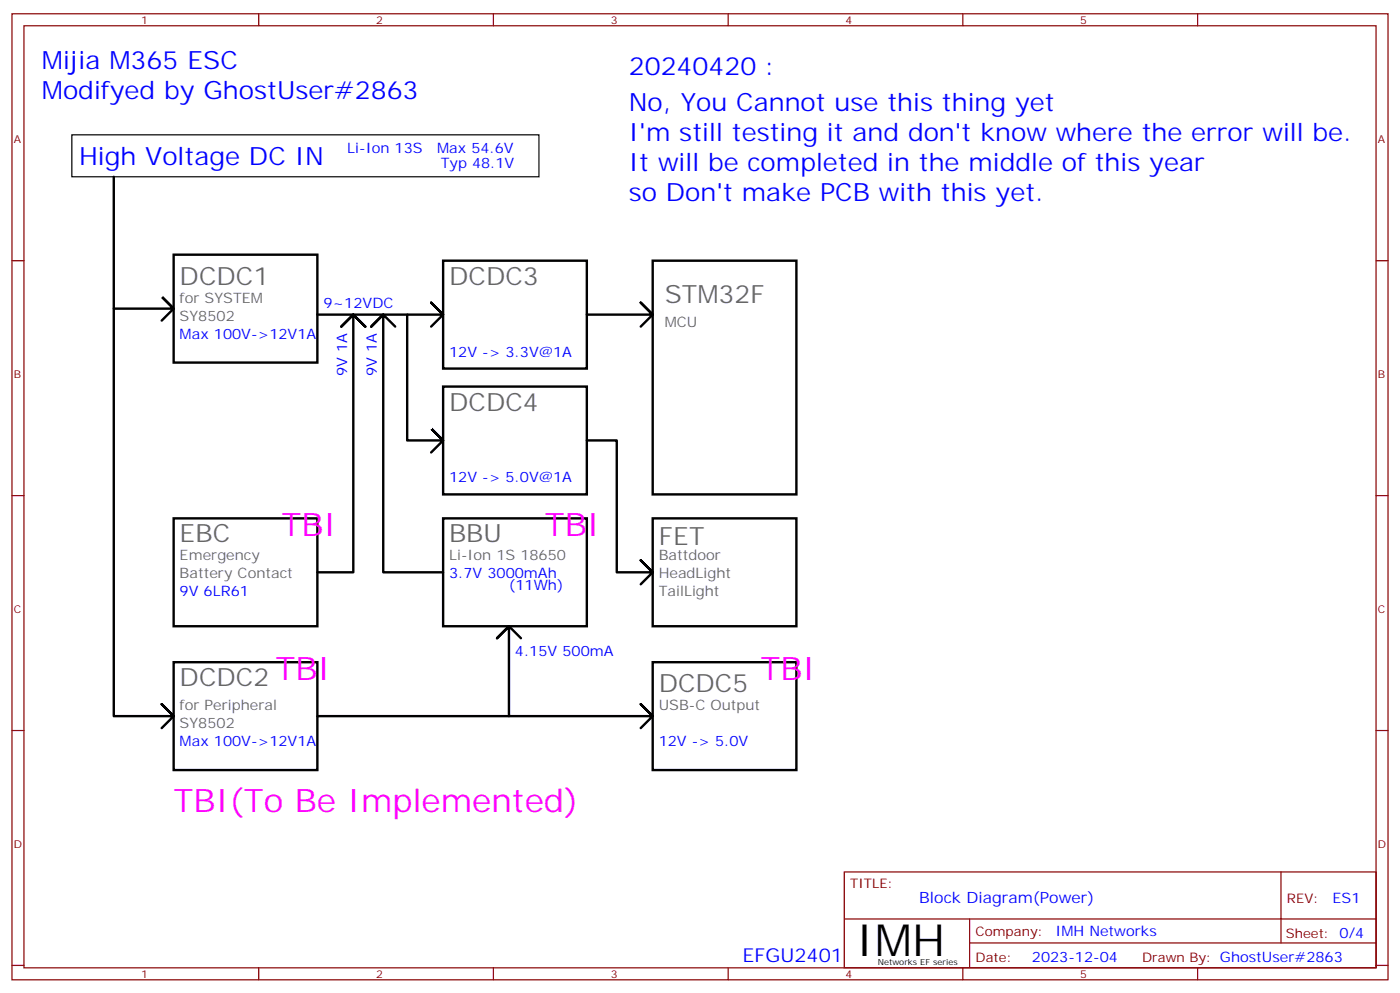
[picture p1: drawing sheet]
<svg xmlns="http://www.w3.org/2000/svg" width="412mm" height="292mm" viewBox="0 0 412 292" stroke-linecap="round" stroke-linejoin="round" font-family="sans-serif">
<defs><g id="words">
<text font-size="13.1" x="252.2" y="281.3">IMH</text>
<g font-size="9.5" fill="#f0f">
<text x="82.9" y="157.9">TBI</text>
<text x="160.5" y="157.9">TBI</text>
<text x="81.1" y="200.2">TBI</text>
<text x="224" y="200.2">TBI</text>
<text x="51.2" y="239">TBI(To Be Implemented)</text>
</g>
<g font-size="7.4" fill="#00f">
<text x="12.3" y="20.3">Mijia M365 ESC</text>
<text x="185.2" y="22">20240420 :</text>
<text x="12.3" y="29.1">Modifyed by GhostUser#2863</text>
<text x="185.2" y="32.6">No, You Cannot use this thing yet</text>
<text x="185.2" y="41.5">I'm still testing it and don't know where the error will be.</text>
<text x="23.3" y="48.5">High Voltage DC IN</text>
<text x="185.2" y="50.3">It will be completed in the middle of this year</text>
<text x="185.2" y="59.1">so Don't make PCB with this yet.</text>
</g>
<g font-size="7.4" fill="#666">
<text x="52.9" y="83.8">DCDC1</text>
<text x="132.3" y="83.8">DCDC3</text>
<text x="195.8" y="89.1">STM32F</text>
<text x="132.3" y="120.8">DCDC4</text>
<text x="52.9" y="159.6">EBC</text>
<text x="132.3" y="159.6">BBU</text>
<text x="194" y="160.3">FET</text>
<text x="52.9" y="202">DCDC2</text>
<text x="194" y="203.7">DCDC5</text>
</g>
<text font-size="5.6" fill="#00f" x="218.7" y="283.1">EFGU2401</text>
<text font-size="4.6" fill="#00f" x="270.8" y="265.7">Block Diagram(Power)</text>
<g font-size="4.2" fill="#00f">
<text x="102.3" y="45">Li-Ion 13S</text>
<text x="128.8" y="45">Max 54.6V</text>
<text x="129.8" y="49.6">Typ 48.1V</text>
<text x="95.3" y="90.8">9~12VDC</text>
<text x="52.9" y="99.7">Max 100V-&gt;12V1A</text>
<text x="132.3" y="105">12V -&gt; 3.3V@1A</text>
<text x="102.2" y="110.6" transform="rotate(-90 102.2 110.6)">9V 1A</text>
<text x="111" y="110.6" transform="rotate(-90 111 110.6)">9V 1A</text>
<text x="132.3" y="142">12V -&gt; 5.0V@1A</text>
<text x="132.3" y="170.2">3.7V 3000mAh</text>
<text x="149.9" y="173.7">(11Wh)</text>
<text x="52.9" y="175.5">9V 6LR61</text>
<text x="151.7" y="193.1">4.15V 500mA</text>
<text x="52.9" y="219.6">Max 100V-&gt;12V1A</text>
<text x="194" y="219.6">12V -&gt; 5.0V</text>
<text x="392.5" y="265.9">ES1</text>
<text x="310.9" y="275.5">IMH Networks</text>
<text x="304" y="283.3">2023-12-04</text>
</g>
<g font-size="4.2" fill="#666">
<text x="52.9" y="89.1">for SYSTEM</text>
<text x="52.9" y="94.4">SY8502</text>
<text x="195.8" y="96.1">MCU</text>
<text x="52.9" y="164.9">Emergency</text>
<text x="132.3" y="164.9">Li-Ion 1S 18650</text>
<text x="194" y="164.9">Battdoor</text>
<text x="52.9" y="170.2">Battery Contact</text>
<text x="194" y="170.2">HeadLight</text>
<text x="194" y="175.5">TailLight</text>
<text x="52.9" y="209">for Peripheral</text>
<text x="194" y="209">USB-C Output</text>
<text x="52.9" y="214.3">SY8502</text>
</g>
<g font-size="3.9" fill="#800">
<text x="250.5" y="261.2">TITLE:</text>
<text x="379.1" y="265.9">REV:</text>
<text x="287.4" y="275.4">Company:</text>
<text x="378.7" y="276">Sheet: 0/4</text>
<text x="287.4" y="283.1">Date:</text>
<text x="336.4" y="283.2">Drawn By: GhostUser#2863</text>
</g>
<g font-size="3.2" fill="#800">
<text x="41.6" y="7.1">1</text>
<text x="110.8" y="7.1">2</text>
<text x="179.9" y="7.1">3</text>
<text x="249.1" y="7.1">4</text>
<text x="318.2" y="7.1">5</text>
<text x="4.1" y="42.2">A</text>
<text x="405.9" y="42.2">A</text>
<text x="4.1" y="111.3">B</text>
<text x="405.9" y="111.3">B</text>
<text x="4.1" y="180.4">C</text>
<text x="405.9" y="180.4">C</text>
<text x="4.1" y="249.6">D</text>
<text x="405.9" y="249.6">D</text>
<text x="41.6" y="287.9">1</text>
<text x="110.8" y="287.9">2</text>
<text x="179.9" y="287.9">3</text>
<text x="249.1" y="287.9">4</text>
<text x="318.2" y="287.9">5</text>
</g>
<text font-size="2.5" x="258.6" y="284.2">Networks EF series</text>
</g></defs>
<g fill="none" stroke="#870000" stroke-width=".35">
<path d="M3.5 4.1h405.4v284.3h-405.4zM7.1 7.6h398.2v277.3h-398.2zM76.2 4.1v3.5M145.3 4.1v3.5M214.5 4.1v3.5M283.6 4.1v3.5M352.8 4.1v3.5M3.5 76.7h3.6M405.3 76.7h3.6M3.5 145.9h3.6M405.3 145.9h3.6M3.5 215h3.6"/>
<path d="M405.3 215h3.6M248.7 256.6h156.6v28.3h-156.6zM377.3 256.7v20.8M248.7 270.5h156.5M285.6 277.5h119.6M285.6 270.5v14.1M3.5 284.2h3.6M76.2 284.9v3.5M145.3 284.9v3.5M214.5 284.9v3.5M283.6 284.9v3.5M352.8 284.9v3.5"/>
<path d="M405.3 284.2h3.6"/>
</g>
<g fill="none" stroke="#000" stroke-width=".71">
<path d="M33.5 52v158.8h17.7l-3.6-3.5 3.6 3.5-3.6 3.5M51.2 75h42.3v31.7h-42.3zM130.5 76.7h42.4v31.8h-42.4zM192.3 76.7h42.3v68.8h-42.3zM33.5 90.8h17.7l-3.6-3.5 3.6 3.5-3.6 3.6M93.5 92.6h37l-3.5-3.5 3.5 3.5-3.5 3.5M104.1 92.6l3.5 3.5-3.5-3.5-3.6 3.5 3.6-3.5v75.9h-10.6M116.4 96.1l-3.5-3.5-3.5 3.5 3.5-3.5v75.9h17.6M119.9 92.6v37h10.6l-3.5-3.5 3.5 3.5-3.5 3.6M172.9 92.6h19.4l-3.6-3.5 3.6 3.5-3.6 3.5M130.5 113.8h42.4v31.7h-42.4zM172.9 129.6h8.8v38.9h10.6l-3.6-3.6 3.6 3.6-3.6 3.5"/>
<path d="M51.2 152.6h42.3v31.7h-42.3zM130.5 152.6h42.4v31.7h-42.4zM192.3 152.6h42.3v31.7h-42.3zM51.2 194.9h42.3v31.8h-42.3zM153.5 187.9l-3.6-3.6-3.5 3.6 3.5-3.6v26.5h-56.4M192.3 194.9h42.3v31.8h-42.3zM149.9 210.8h42.4l-3.6-3.5 3.6 3.5-3.6 3.5"/>
</g>
<path d="M21.2 39.7h137.5v12.3h-137.5z" fill="none" stroke="#000" stroke-width=".35"/>
<use href="#words"/>
</svg>
